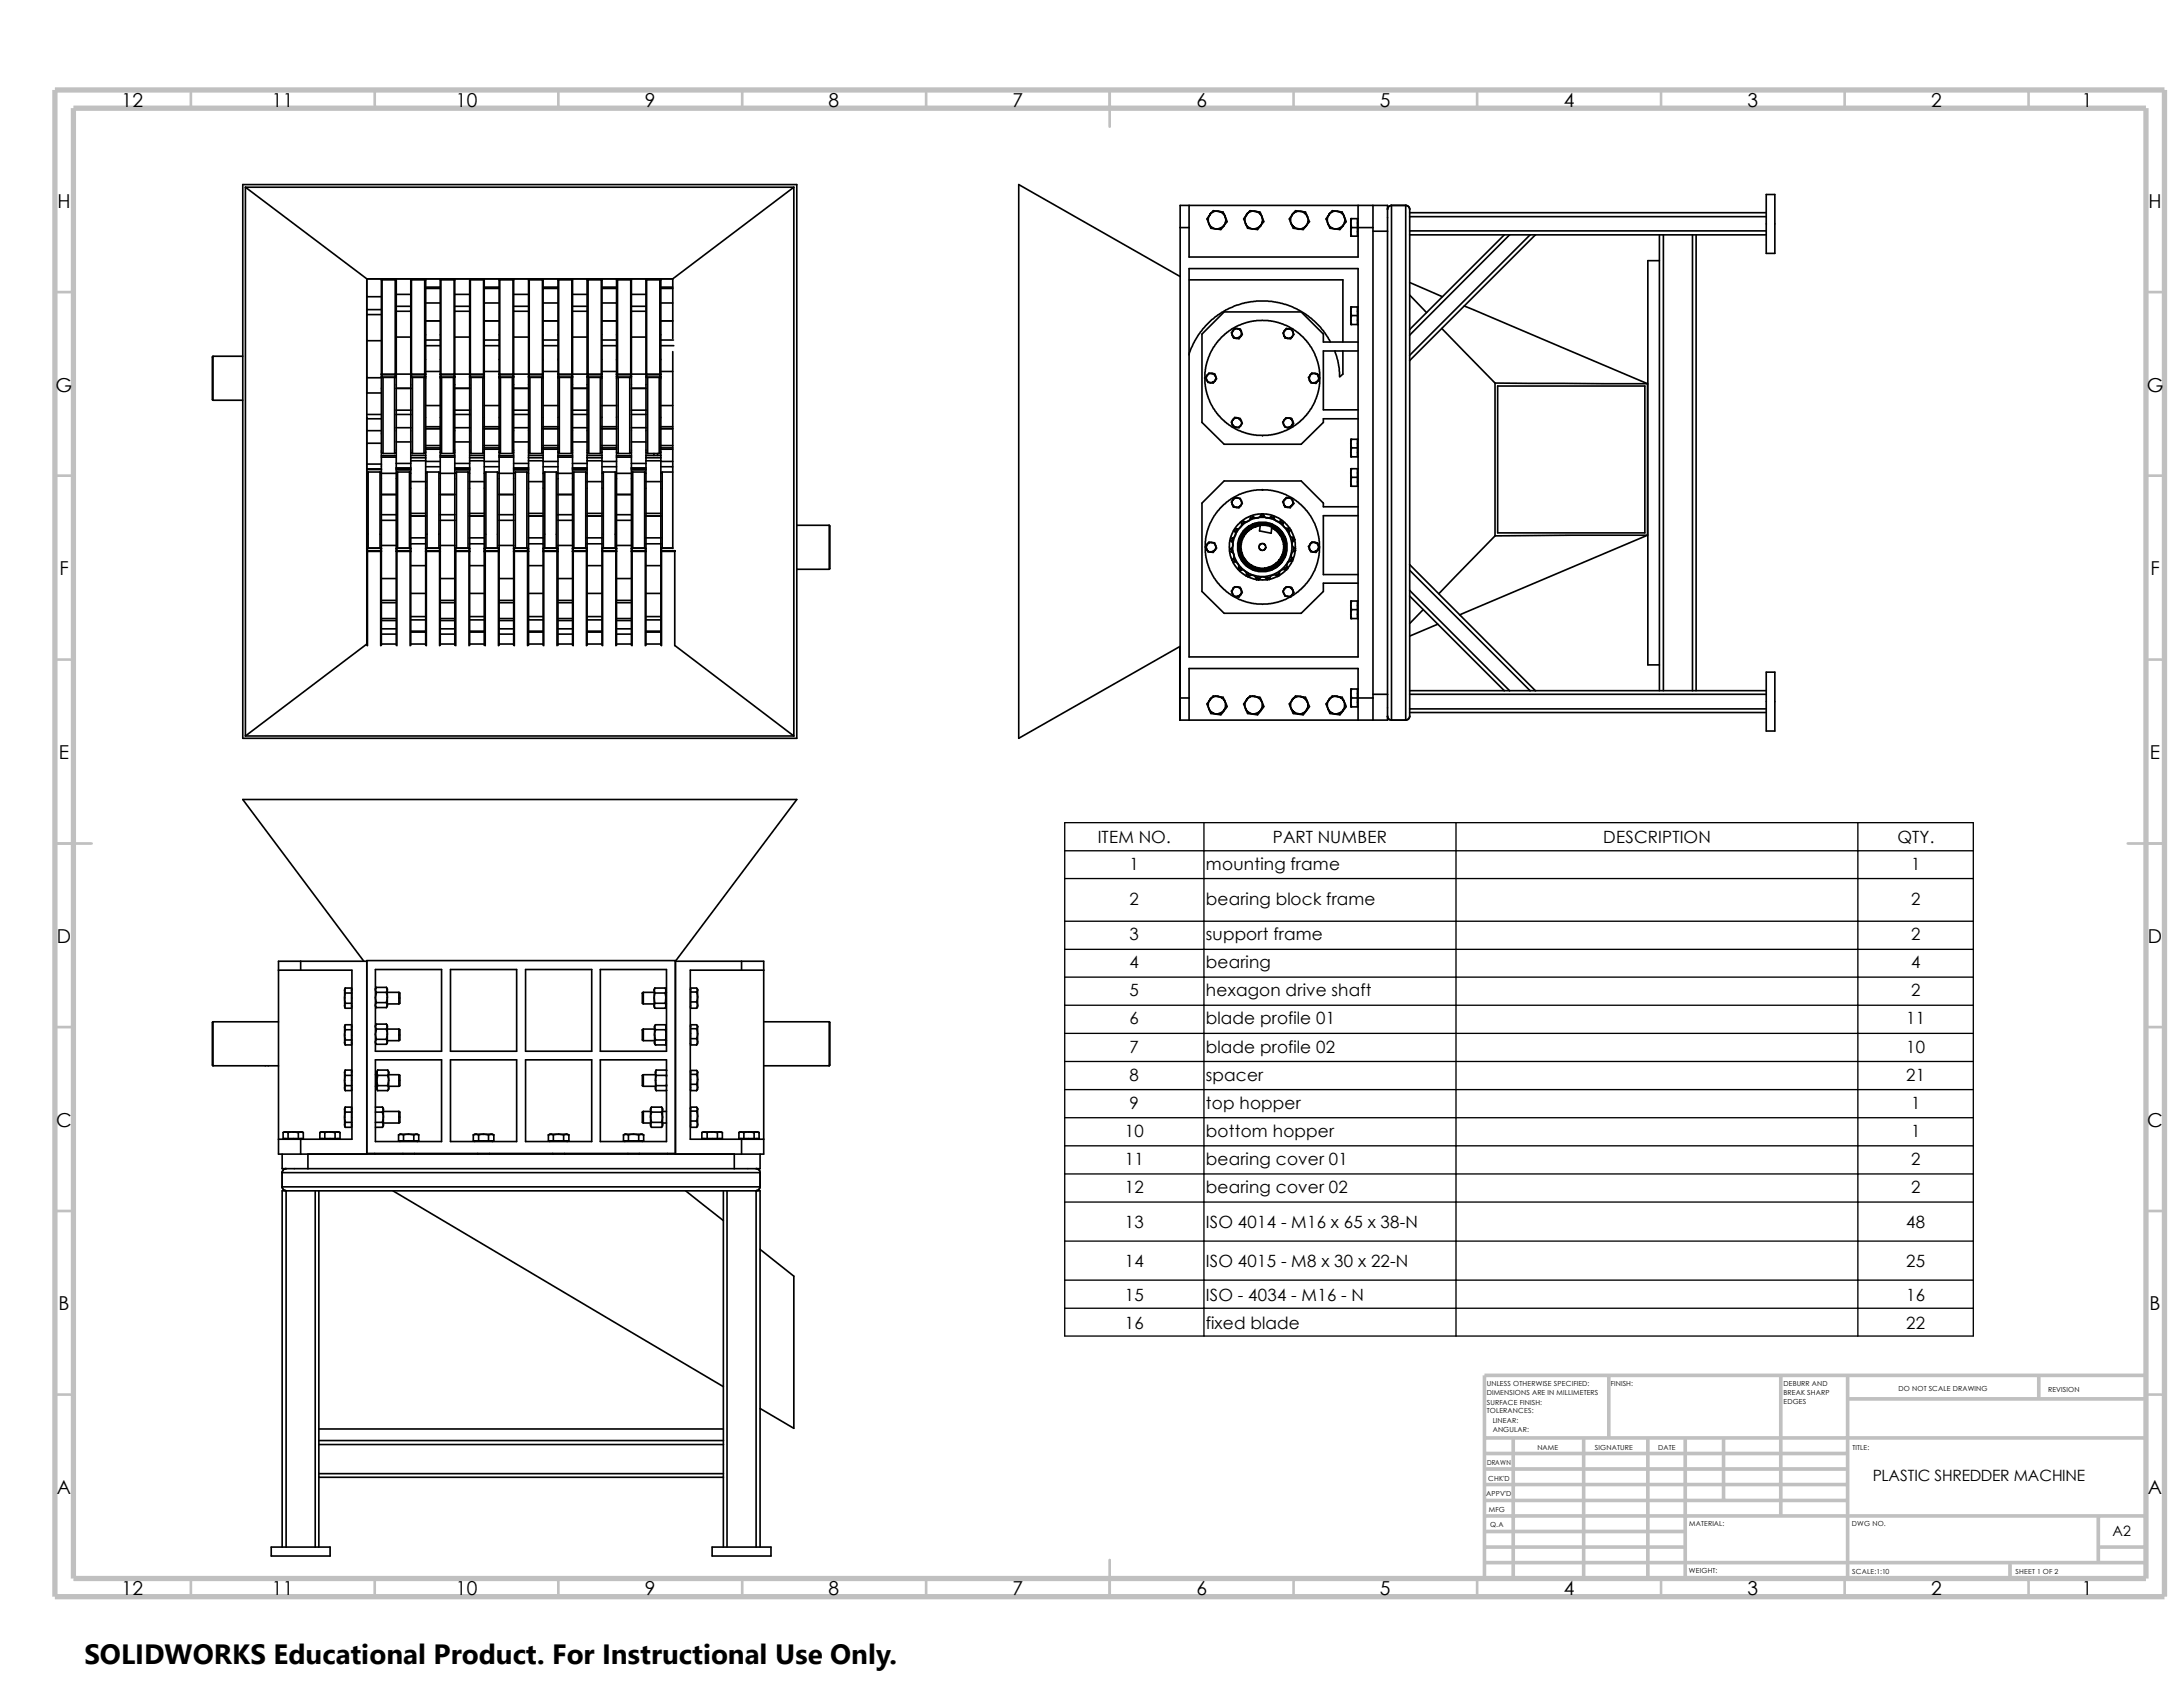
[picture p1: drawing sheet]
<svg xmlns="http://www.w3.org/2000/svg" width="279mm" height="216mm" viewBox="0 0 279 216" stroke-linecap="round" stroke-linejoin="round" font-family="sans-serif">
<defs><g id="words">
<text font-size="3.6" x="10.8" y="213">SOLIDWORKS Educational Product. For Instructional Use Only.</text>
<g font-size="2.5">
<text x="15.5" y="13.6">12</text>
<text x="34.8" y="13.6">11</text>
<text x="58.3" y="13.6">10</text>
<text x="82.5" y="13.6">9</text>
<text x="106" y="13.6">8</text>
<text x="129.6" y="13.6">7</text>
<text x="153.1" y="13.6">6</text>
<text x="176.6" y="13.6">5</text>
<text x="200.2" y="13.6">4</text>
<text x="223.6" y="13.6">3</text>
<text x="247.2" y="13.6">2</text>
<text x="266.4" y="13.6">1</text>
<text x="7.4" y="26.6">H</text>
<text x="275" y="26.6">H</text>
<text x="7.1" y="50.1">G</text>
<text x="274.8" y="50.1">G</text>
<text x="7.6" y="73.6">F</text>
<text x="275.2" y="73.6">F</text>
<text x="7.5" y="97.2">E</text>
<text x="275.2" y="97.2">E</text>
<text x="7.3" y="120.6">D</text>
<text x="274.9" y="120.6">D</text>
<text x="7.2" y="144.2">C</text>
<text x="274.8" y="144.2">C</text>
<text x="7.5" y="167.7">B</text>
<text x="275.1" y="167.7">B</text>
<text x="7.3" y="191.2">A</text>
<text x="274.9" y="191.2">A</text>
<text x="15.5" y="204.1">12</text>
<text x="34.8" y="204.1">11</text>
<text x="58.3" y="204.1">10</text>
<text x="82.5" y="204.1">9</text>
<text x="106" y="204.1">8</text>
<text x="129.6" y="204.1">7</text>
<text x="153.1" y="204.1">6</text>
<text x="176.6" y="204.1">5</text>
<text x="200.2" y="204.1">4</text>
<text x="223.6" y="204.1">3</text>
<text x="247.2" y="204.1">2</text>
<text x="266.4" y="204.1">1</text>
</g>
<g font-size="2.2">
<text x="140.5" y="107.9">ITEM NO.</text>
<text x="162.9" y="107.9">PART NUMBER</text>
<text x="205.2" y="107.9">DESCRIPTION</text>
<text x="242.8" y="107.9">QTY.</text>
<text x="144.6" y="111.3">1</text>
<text x="154.3" y="111.3">mounting frame</text>
<text x="244.6" y="111.3">1</text>
<text x="144.6" y="115.8">2</text>
<text x="154.3" y="115.8">bearing block frame</text>
<text x="244.6" y="115.8">2</text>
<text x="144.6" y="120.3">3</text>
<text x="144.6" y="123.9">4</text>
<text x="154.3" y="120.3">support frame</text>
<text x="154.3" y="123.9">bearing</text>
<text x="244.6" y="123.9">4</text>
<text x="244.6" y="120.3">2</text>
<text x="144.6" y="127.5">5</text>
<text x="144.6" y="131.1">6</text>
<text x="154.3" y="127.5">hexagon drive shaft</text>
<text x="154.3" y="131.1">blade profile 01</text>
<text x="244" y="131.1">11</text>
<text x="244.6" y="127.5">2</text>
<text x="144.6" y="134.7">7</text>
<text x="154.3" y="134.7">blade profile 02</text>
<text x="244" y="134.7">10</text>
<text x="144.6" y="138.3">8</text>
<text x="144.6" y="141.9">9</text>
<text x="154.3" y="138.3">spacer</text>
<text x="154.3" y="141.9">top hopper</text>
<text x="244" y="138.3">21</text>
<text x="244.6" y="141.9">1</text>
<text x="144" y="145.5">10</text>
<text x="144" y="149.1">11</text>
<text x="154.3" y="145.5">bottom hopper</text>
<text x="154.3" y="149.1">bearing cover 01</text>
<text x="244.6" y="145.5">1</text>
<text x="244.6" y="149.1">2</text>
<text x="144" y="152.7">12</text>
<text x="154.3" y="152.7">bearing cover 02</text>
<text x="244.6" y="152.7">2</text>
<text x="144" y="157.2">13</text>
<text x="154.3" y="157.2">ISO 4014 - M16 x 65 x 38-N</text>
<text x="244" y="157.2">48</text>
<text x="144" y="162.2">14</text>
<text x="144" y="166.5">15</text>
<text x="154.3" y="162.2">ISO 4015 - M8 x 30 x 22-N</text>
<text x="154.3" y="166.5">ISO - 4034 - M16 - N</text>
<text x="244" y="166.5">16</text>
<text x="244" y="162.2">25</text>
<text x="144" y="170.1">16</text>
<text x="154.3" y="170.1">fixed blade</text>
<text x="244" y="170.1">22</text>
</g>
<text font-size="2" x="239.7" y="189.5">PLASTIC SHREDDER MACHINE</text>
<text font-size="1.8" x="270.4" y="196.6">A2</text>
<g font-size=".9">
<text x="190.3" y="177.4">UNLESS OTHERWISE SPECIFIED:</text>
<text x="190.3" y="178.6">DIMENSIONS ARE IN MILLIMETERS</text>
<text x="190.3" y="179.7">SURFACE FINISH:</text>
<text x="206.2" y="177.4">FINISH:</text>
<text x="228.3" y="177.3">DEBURR AND</text>
<text x="228.3" y="178.5">BREAK SHARP</text>
<text x="228.3" y="179.7">EDGES</text>
<text x="243" y="178.1">DO NOT SCALE DRAWING</text>
<text x="262.1" y="178.1">REVISION</text>
<text x="190.3" y="180.9">TOLERANCES:</text>
<text x="191.1" y="182.1">LINEAR:</text>
<text x="191.1" y="183.3">ANGULAR:</text>
<text x="196.8" y="185.6">NAME</text>
<text x="204.1" y="185.5">SIGNATURE</text>
<text x="212.2" y="185.5">DATE</text>
<text x="237.1" y="185.5">TITLE:</text>
<text x="190.2" y="191.4">APPV'D</text>
<text x="190.3" y="187.5">DRAWN</text>
<text x="190.5" y="189.5">CHK'D</text>
<text x="190.5" y="193.5">MFG</text>
<text x="190.7" y="195.5">Q.A</text>
<text x="216.2" y="195.2">MATERIAL:</text>
<text x="237" y="195.2">DWG NO.</text>
<text x="216.2" y="201.3">WEIGHT:</text>
<text x="237.1" y="201.4">SCALE:1:10</text>
<text x="258" y="201.4">SHEET 1 OF 2</text>
</g>
</g></defs>
<g fill="none" stroke="#c0c0c0" stroke-width=".34">
<path d="M24.4 11.5v2.3M48 11.5v2.3M71.5 11.5v2.3M95 11.5v2.3M118.5 11.5v2.3M142 11.5v4.7M165.6 11.5v2.3M189.1 11.5v2.3M212.6 11.5v2.3M236.1 11.5v2.3M259.6 11.5v2.3M7 37.4h2.4"/>
<path d="M274.7 37.4h2.3M7 60.9h2.4M274.7 60.9h2.3M7 84.4h2.4M274.7 84.4h2.3M7 107.9h4.7M272.3 107.9h4.7M7 131.4h2.4M274.7 131.4h2.3M7 155h2.4M274.7 155h2.3M7 178.5h2.4"/>
<path d="M274.7 178.5h2.3M142 199.6v4.7M24.4 202v2.3M48 202v2.3M71.5 202v2.3M95 202v2.3M118.5 202v2.3M165.6 202v2.3M189.1 202v2.3M212.6 202v2.3M236.1 202v2.3M259.6 202v2.3"/>
</g>
<g fill="none" stroke="#c0c0c0" stroke-width=".47">
<path d="M205.9 176v8M227.9 176v18M236.5 176v26M236.5 179h38.2M260.9 176v3M274.7 176h-84.7v26M190 194h84.7M190 186h46.5M190 196h25.7M190 198h25.7M190 200h84.7M190 188h46.5"/>
<path d="M190 190h46.5M190 192h46.5M190 184h84.7M193.7 184v18M202.7 184v18M210.9 184v18M215.7 184v18M220.6 184v8M257.3 200v2M268.6 198h6.1M268.6 194v6"/>
</g>
<path d="M7 11.5h270v192.8h-270zM9.4 13.8h265.3v188.2h-265.3z" fill="none" stroke="#c0c0c0" stroke-width=".68" stroke-linecap="butt"/>
<g fill="none" stroke="#000" stroke-width=".21">
<path d="M31.1 23.6h70.9v70.9h-70.9zM31.4 24v70.2M31.4 24h70.2M31.4 24l15.5 11.7M46.9 35.7v17.3M46.9 35.7h39.2M46.9 39.6h1.9M46.9 38h1.9M48.8 35.8v12.4M48.8 35.8h.1M48.9 35.8h1.7M48.9 35.8v12.1"/>
<path d="M48.9 35.8v-.1l-.1 .1M50.6 35.8v-.1l.1 .1M50.6 35.8h.1M50.6 35.8v12.1M50.7 35.8v12.4M50.7 39.8h1.9M50.7 39.2h1.9M50.7 37.7h1.9M52.6 35.8v12.4M52.6 35.8h.1M52.7 35.8h1.7M52.7 35.8v12.1"/>
<path d="M52.7 35.8v-.1l-.1 .1M54.4 35.8v12.1M54.4 35.8v-.1l.1 .1M54.4 35.8h.1M54.5 36.7h1.8M54.5 36.9h1.8M54.5 35.8v7.7M54.5 38.8h1.8M56.3 35.8h.1M56.3 35.8v7.7M56.4 35.8v-.1l-.1 .1M56.4 35.8h1.7"/>
<path d="M56.4 35.8v12.1M58.1 35.8v12.1M58.1 35.8v-.1l.1 .1M58.1 35.8h.1M58.2 35.8v12.4M58.2 39.8h1.9M58.2 39.2h1.9M58.2 37.7h1.9M60.1 35.8h.1M60.1 35.8v12.4M60.2 35.8v-.1l-.1 .1M60.2 35.8h1.7"/>
<path d="M60.2 35.8v12.1M61.9 35.8v12.1M61.9 35.8h.1M61.9 35.8v-.1l.1 .1M62 36.7h1.9M62 36.9h1.9M62 35.8v7.7M62 38.8h1.9M63.9 35.8v7.7M63.9 35.8h.1M64 35.8v-.1l-.1 .1M64 35.8h1.7"/>
<path d="M64 35.8v12.1M65.7 35.8h.1M65.7 35.8v-.1v.1M65.7 35.8v12.1M65.7 35.8v12.4M65.7 39.8h1.9M65.7 39.2h1.9M65.7 37.7h1.9M67.6 35.8v12.4M67.6 35.8h.1M67.7 35.8v-.1l-.1 .1M67.7 35.8h1.7"/>
<path d="M67.7 35.8v12.1M69.4 35.8v-.1l.1 .1M69.4 35.8h.1M69.4 35.8v12.1M69.5 36.7h1.9M69.5 36.9h1.9M69.5 35.8v7.7M69.5 38.8h1.9M71.4 35.8h.1M71.4 35.8v7.7M71.5 35.8h1.7M71.5 35.8v12.1"/>
<path d="M71.5 35.8v-.1l-.1 .1M73.2 35.8v12.1M73.2 35.8h.1M73.2 35.8v-.1l.1 .1M73.3 35.8v12.4M73.3 39.8h1.8M73.3 39.2h1.8M73.3 37.7h1.8M75.1 35.8v12.4M75.1 35.8h.2M75.3 35.8h1.7M75.3 35.8v12.1"/>
<path d="M75.3 35.8v-.1l-.2 .1M77 35.8v-.1v.1M77 35.8h.1M77 35.8v12.1M77 36.7h1.9M77 36.9h1.9M77 35.8v7.7M77 38.8h1.9M78.9 35.8h.1M78.9 35.8v7.7M79 35.8h1.7M79 35.8v12.1"/>
<path d="M79 35.8v-.1l-.1 .1M80.7 35.8v12.1M80.7 35.8v-.1l.1 .1M80.7 35.8h.1M80.8 35.8v12.4M80.8 39.8h1.9M80.8 39.2h1.9M80.8 37.7h1.9M82.7 35.8v12.4M82.7 35.8h.1M82.8 35.8v-.1l-.1 .1M82.8 35.8v12.1"/>
<path d="M82.8 35.8h1.7M84.5 35.8h.1M84.5 35.8v-.1l.1 .1M84.5 35.8v12.1M84.6 36.7h1.5M84.6 36.9h1.5M84.6 35.8v7.7M84.6 38.8h1.5M86.1 35.7v7.6M101.6 24v70.2M101.6 24l-15.5 11.7M151 29.1h1.2"/>
<path d="M151 35.4l-20.6-11.8v70.9l20.6-11.8M151 29.1v60.2M152.2 35.8h19.7v8M152.2 29.1v3.8h21.6v-3.8M152.2 34.4h21.6v49.7h-21.6zM152.2 26.3v2.8M154.7 28.6l.2 .4 .6 .3h.6l.6-.4M154.7 28.6l.3 .6 1.3 .2 .4-.5M154.9 27.5l-.3 .4v.5l.1 .2M154.9 27.5l-.4 .5 .2 .6M155.9 27.1h.6l.3 .6M155.9 27.1l-.6-.1-.4 .5"/>
<path d="M155.9 27l-.7 .1-.3 .4M155.9 27.1l.5 .1 .3 .2 .1 .3M156.8 27.7l.3 .7-.4 .5M156.8 27.7l.1 .7-.2 .5M159.4 28.6l.2 .4 .6 .3h.6l.6-.4M159.4 28.6l.3 .6 1.3 .2 .4-.5M159.6 27.5l-.3 .4v.5l.1 .2M159.6 27.5l-.4 .5 .2 .6M160.6 27l-.7 .1-.3 .4M160.6 27.1l.5 .1 .3 .2 .1 .3M160.6 27.1h.4a.58 .58 0 0 1 .5 .6M160.6 27.1l-.6-.1-.4 .5"/>
<path d="M161.5 27.7l.1 .7-.2 .5M161.5 27.7l.3 .7-.4 .5M165.3 28.6l.2 .6 .3 .1 1 .1 .4-.5M165.3 28.6l.3 .5 .6 .2M165.4 27.5l-.2 .3a.62 .62 0 0 0 .1 .8M165.4 27.5l-.2 .4v.5l.1 .2M166.4 27.1h-.6l-.3 .2-.1 .2M166.5 27.1h.6l.2 .6M166.5 27.1l-.7-.1-.4 .5M166.5 27.1l.5 .2 .3 .4M167.2 28.9l-.5 .4h-.6M167.3 27.7l.3 .7-.4 .5"/>
<path d="M167.3 27.7l.1 .7-.2 .5M170 28.6l.2 .4 .5 .3h.7l.5-.4M170 28.6l.2 .6 1.3 .2 .4-.5M170.1 27.5l-.4 .5 .3 .6M170.1 27.5l-.2 .4v.5l.1 .2M171.2 27.1h.6l.2 .6M171.2 27.1l-.7-.1-.4 .5M171.2 27l-.7 .1-.4 .4M171.2 27.1l.4 .1 .3 .2 .1 .3M172 27.7l.3 .7-.4 .5M172 27.7l.1 .7-.2 .5M172.9 39.8l.1 .6"/>
<path d="M172.9 28.5l.1 .6M172.9 29.7l.1 .5M172.9 39.8v1.2M172.9 28.5v1.2M172.9 29.7v.5h.1M173 39.3l-.1 .5M173 39.3h-.1v.5M173 28l-.1 .5M173 29.1l-.1 .6M173 28h-.1v.5M173 39.3h.8M173 30.2h.8"/>
<path d="M173 28h.8M173 29.1h.7M173.7 28v2.2M173.7 39.3v2.2M173.8 29.1h1.9M173.8 26.3v2.8M175.7 29.1v60.2M175.7 29.6h1.9M175.7 26.3v2.8M177.6 26.8v-.5h-26.6v2.8M177.6 26.8v2.8M177.6 29.6v59.3"/>
<path d="M178.1 26.3h1.8M178.1 26.3v65.9M178.1 26.3a.5 .5 0 0 0-.5 .5M179.9 26.3v65.9M179.9 26.3a.5 .5 0 0 1 .5 .5M180.4 37.8l2.2 2.2M180.4 36.2l4.2 1.8M180.4 26.8v.4M180.4 27.7v1.8M180.4 30.1v12.1M180.4 30.1h12.1M180.4 27.7h45.7"/>
<path d="M180.4 29.5h45.7M180.4 27.2h45.7M180.4 27.2v.5M180.4 29.5v.6M187.4 39.2l23.5 9.9M192.5 30.1l-12.1 12.1M192.5 30.1h.7M193.2 30.1l-12.8 12.8M193.2 30.1h2.6M195.8 30.1l-15.4 15.4M195.8 30.1h.7M196.5 30.1h29.6"/>
<path d="M196.5 30.1l-16.1 16M212.4 30.1v58.3M212.4 33.4h-1.5v51.7h1.5M212.9 30.1v58.3M216.6 30.1v58.3M217.1 30.1v58.3M226.1 24.9h1.1v7.5h-1.1zM27.3 45.6v5.6M27.3 45.6l-.1 .1v5.4l.1 .1M27.3 45.6h3.8M27.3 51.2h3.8M46.9 53v29.6"/>
<path d="M46.9 53h1.9M46.9 50.3h1.9M46.9 43.6h1.9M46.9 48.3h1.9M46.9 53.6h1.9M46.9 55.1h1.9M46.9 40.3h1.9M46.9 56.7h1.9M46.9 59.4h1.9M48.8 53.6v5.8M48.8 48.2v2.1M48.8 59.4v3.9"/>
<path d="M48.8 57.9l.2 .1M48.8 58.3h1.9M48.8 50.3v2.7M48.8 58.5h1.9M48.8 48.2l.1 .1M48.8 53v.6M48.9 48.3h.1M48.9 48.3h1.7M48.9 47.9h1.7M48.9 48h1.7M48.9 48v.3M48.9 47.9h-.1l.1 .1"/>
<path d="M48.9 47.9v.1M49 48.3v9.7M49 58h1.5M50.5 48.3v9.7M50.6 47.9v.1M50.6 47.9h.1M50.6 48.3h.1M50.6 48v.3M50.7 48.2l-.1 .1M50.7 59.3v4M50.7 48.2v1.5M50.7 53v6.3"/>
<path d="M50.7 57.9l-.2 .1M50.7 47.9h1.9M50.7 49.7v2.8M50.7 49.7h1.9M50.7 52.5h1.9M50.7 53h1.9M50.7 43.1h1.9M50.7 54.7h1.9M50.7 56.6h1.9M50.7 59.3h1.9M50.7 59.9h1.9M50.7 47.9l-.1 .1"/>
<path d="M50.7 49.7h.1M50.7 52.5v.5M50.7 59.9h.1M52.6 47.9h.1M52.6 47.9l.1 .1M52.6 48.2l.1 .1M52.6 59v7M52.6 53v5.6M52.6 48.2v1.5M52.6 57.9l.2 .1M52.6 49.7v2.8M52.6 59h1.9"/>
<path d="M52.6 58.6h1.9M52.6 58.3h1.9M52.6 49.7h.1M52.6 52.5v.5M52.6 58.6v.4M52.7 48.3h.1M52.7 48.3h1.7M52.7 47.9h1.7M52.7 48h1.7M52.7 48v.3M52.7 47.9v.1M52.8 48.3v9.7"/>
<path d="M52.8 58h1.5M54.3 48.3v9.7M54.4 48.3h.1M54.4 48v.3M54.4 47.9v.1M54.4 48.3l.1-.1-.1 .1M54.4 47.9h.1l-.1 .1M54.5 44.2v10.4M54.5 57.5v.4M54.5 59v7M54.5 57.9v.4M54.5 57.9l-.2 .1"/>
<path d="M54.5 43.5h1.8M54.5 44.2h1.8M54.5 54.6h1.8M54.5 51.9h1.8M54.5 57h1.8M54.5 57.3h1.8M54.5 59.1h1.8M54.5 54.6v2.4M54.5 57.3v.2M54.5 58.3v.3M54.5 41.1h1.8M54.5 47.5h1.8"/>
<path d="M54.5 54.9h1.8M54.5 57.5h1.8M54.5 59.7h1.8M54.5 58.6v.4M54.5 43.5v.7M54.5 54.9h.1M54.5 41.1h.1M54.5 57v.3M56.3 58.3v.2M56.3 43.5v.7M56.3 54.9h.1M56.3 41.1h.1"/>
<path d="M56.3 57v.3M56.3 58.5v4.8M56.3 57.5v.4M56.3 44.2v10.4M56.3 57.9v.4M56.3 57.9l.2 .1M56.3 58.3h1.9M56.3 54.6v2.4M56.3 57.3v.2M56.3 58.5h1.9M56.4 48.3l-.1-.1 .1 .1M56.4 47.9h-.1l.1 .1"/>
<path d="M56.4 47.9v.1M56.4 48.3h.1M56.4 48.3h1.7M56.4 47.9h1.7M56.4 48h1.7M56.4 48v.3M56.5 58h1.5M56.5 48.3v9.7M58 48.3v9.7M58.1 48.3h.1M58.1 48v.3M58.1 47.9v.1"/>
<path d="M58.1 47.9h.1M58.2 48.2l-.1 .1M58.2 48.2v1.5M58.2 53v6.3M58.2 59.3v4M58.2 57.9l-.2 .1M58.2 47.9h1.9M58.2 49.7v2.8M58.2 49.7h1.9M58.2 52.5h1.9M58.2 53h1.9M58.2 43.1h1.9"/>
<path d="M58.2 54.7h1.9M58.2 56.6h1.9M58.2 59.3h1.9M58.2 59.9h1.9M58.2 47.9l-.1 .1M58.2 49.7h.1M58.2 52.5v.5M58.2 59.9h.1M60.1 48.2l.1 .1M60.1 49.7h.1M60.1 52.5v.5M60.1 58.6v.4"/>
<path d="M60.1 53v5.6M60.1 48.2v1.5M60.1 59v7M60.1 57.9l.2 .1M60.1 49.7v2.8M60.1 59h1.9M60.1 58.6h1.9M60.1 58.3h1.9M60.1 47.9h.1M60.1 47.9l.1 .1M60.2 47.9v.1M60.2 48.3h.1"/>
<path d="M60.2 48.3h1.7M60.2 47.9h1.7M60.2 48h1.7M60.2 48v.3M60.3 58h1.5M60.3 48.3v9.7M61.8 48.3v9.7M61.9 48.3h.1M61.9 48v.3M61.9 47.9v.1M61.9 48.3l.1-.1-.1 .1M61.9 47.9h.1l-.1 .1"/>
<path d="M62 44.2v10.4M62 57.5v.4M62 59v7M62 57.9v.4M62 57.9l-.2 .1M62 43.5h1.9M62 44.2h1.9M62 54.6h1.9M62 51.9h1.9M62 57h1.9M62 57.3h1.9M62 59.1h1.9"/>
<path d="M62 54.6v2.4M62 57.3v.2M62 58.3v.3M62 41.1h1.9M62 47.5h1.9M62 54.9h1.9M62 57.5h1.9M62 59.7h1.9M62 58.6v.4M62 43.5v.7M62 54.9h.1M62 41.1h.1"/>
<path d="M62 57v.3M63.9 58.5v4.8M63.9 57.5v.4M63.9 44.2v10.4M63.9 57.9v.4M63.9 57.9l.2 .1M63.9 58.3h1.8M63.9 54.6v2.4M63.9 57.3v.2M63.9 58.5h1.8M63.9 58.3v.2M63.9 43.5v.7"/>
<path d="M63.9 54.9h.1M63.9 41.1h.1M63.9 57v.3M64 48.3l-.1-.1 .1 .1M64 47.9h-.1l.1 .1M64 47.9v.1M64 48.3h.1M64 48.3h1.7M64 47.9h1.7M64 48h1.7M64 48v.3M64.1 48.3v9.7"/>
<path d="M64.1 58h1.5M65.6 48.3v9.7M65.7 47.9v.1M65.7 47.9h.1M65.7 48.3h.1M65.7 48v.3M65.7 48.2v.1M65.7 48.2v1.5M65.7 53v6.3M65.7 59.3v4M65.7 57.9l-.1 .1M65.7 47.9h1.9"/>
<path d="M65.7 49.7v2.8M65.7 49.7h1.9M65.7 52.5h1.9M65.7 53h1.9M65.7 43.1h1.9M65.7 54.7h1.9M65.7 56.6h1.9M65.7 59.3h1.9M65.7 59.9h1.9M65.7 49.7h.1M65.7 52.5v.5M65.7 59.9h.1"/>
<path d="M67.6 53v5.6M67.6 48.2v1.5M67.6 59v7M67.6 57.9l.2 .1M67.6 49.7v2.8M67.6 59h1.9M67.6 58.6h1.9M67.6 58.3h1.9M67.6 48.2l.1 .1M67.6 49.7h.1M67.6 52.5v.5M67.6 58.6v.4"/>
<path d="M67.6 47.9h.1M67.6 47.9l.1 .1M67.7 48.3h.1M67.7 47.9v.1M67.7 48.3h1.7M67.7 47.9h1.7M67.7 48h1.7M67.7 48v.3M67.8 48.3v9.7M67.8 58h1.5M69.3 48.3v9.7M69.4 47.9v.1"/>
<path d="M69.4 48.3h.1M69.4 48v.3M69.4 48.3l.1-.1-.1 .1M69.4 47.9h.1l-.1 .1M69.5 44.2v10.4M69.5 57.5v.4M69.5 59v7M69.5 57.9v.4M69.5 57.9l-.2 .1M69.5 43.5h1.9M69.5 44.2h1.9M69.5 54.6h1.9"/>
<path d="M69.5 51.9h1.9M69.5 57h1.9M69.5 57.3h1.9M69.5 59.1h1.9M69.5 54.6v2.4M69.5 57.3v.2M69.5 58.3v.3M69.5 41.1h1.9M69.5 47.5h1.9M69.5 54.9h1.9M69.5 57.5h1.9M69.5 59.7h1.9"/>
<path d="M69.5 58.6v.4M69.5 43.5v.7M69.5 54.9h.1M69.5 41.1h.1M69.5 57v.3M71.4 58.3v.2M71.4 43.5v.7M71.4 54.9h.1M71.4 41.1h.1M71.4 57v.3M71.4 57.5v.4M71.4 44.2v10.4"/>
<path d="M71.4 58.5v4.8M71.4 57.9v.4M71.4 57.9l.2 .1M71.4 58.3h1.9M71.4 54.6v2.4M71.4 57.3v.2M71.4 58.5h1.9M71.5 48.3h.1M71.5 48.3h1.7M71.5 47.9h1.7M71.5 48h1.7M71.5 48v.3"/>
<path d="M71.5 48.3l-.1-.1 .1 .1M71.5 47.9h-.1l.1 .1M71.5 47.9v.1M71.6 58h1.5M71.6 48.3v9.7M73.1 48.3v9.7M73.2 47.9h.1M73.2 48.3h.1M73.2 48v.3M73.2 47.9v.1M73.3 48.2v1.5M73.3 53v6.3"/>
<path d="M73.3 59.3v4M73.3 57.9l-.2 .1M73.3 47.9h1.8M73.3 49.7v2.8M73.3 49.7h1.8M73.3 52.5h1.8M73.3 53h1.8M73.3 43.1h1.8M73.3 54.7h1.8M73.3 56.6h1.8M73.3 59.3h1.8M73.3 59.9h1.8"/>
<path d="M73.3 47.9l-.1 .1M73.3 48.2l-.1 .1M73.3 49.7h.1M73.3 52.5v.5M73.3 59.9h.1M75.1 59v7M75.1 53v5.6M75.1 48.2v1.5M75.1 57.9l.3 .1M75.1 49.7v2.8M75.1 59h1.9M75.1 58.6h1.9"/>
<path d="M75.1 58.3h1.9M75.1 48.2l.2 .1M75.1 49.7h.1M75.1 52.5v.5M75.1 58.6v.4M75.1 47.9h.2M75.1 47.9l.2 .1M75.3 48.3h.1M75.3 48.3h1.7M75.3 47.9h1.7M75.3 48h1.7M75.3 48v.3"/>
<path d="M75.3 47.9v.1M75.4 48.3v9.7M75.4 58h1.4M76.8 48.3v9.7M77 48.3h.1M77 47.9v.1M77 48v.3M77 48.3v-.1v.1M77 59v7M77 44.2v10.4M77 57.5v.4M77 43.5v.7"/>
<path d="M77 54.9h.1M77 41.1h.1M77 57v.3M77 57.9v.4M77 58.6v.4M77 57.9l-.2 .1M77 43.5h1.9M77 44.2h1.9M77 54.6h1.9M77 51.9h1.9M77 57h1.9M77 57.3h1.9"/>
<path d="M77 59.1h1.9M77 54.6v2.4M77 57.3v.2M77 58.3v.3M77 41.1h1.9M77 47.5h1.9M77 54.9h1.9M77 57.5h1.9M77 59.7h1.9M78.9 57.5v.4M78.9 44.2v10.4M78.9 58.5v4.8"/>
<path d="M78.9 58.3v.2M78.9 43.5v.7M78.9 54.9h.1M78.9 41.1h.1M78.9 57v.3M78.9 57.9v.4M78.9 57.9l.2 .1M78.9 58.3h1.9M78.9 54.6v2.4M78.9 57.3v.2M78.9 58.5h1.9M79 48.3h.1"/>
<path d="M79 48.3h1.7M79 47.9h1.7M79 48h1.7M79 48v.3M79 48.3l-.1-.1 .1 .1M79 47.9h-.1l.1 .1M79 47.9v.1M79.1 48.3v9.7M79.1 58h1.5M80.6 48.3v9.7M80.7 48.3h.1M80.7 48v.3"/>
<path d="M80.7 47.9v.1M80.7 47.9h.1M80.8 48.2l-.1 .1M80.8 59.3v4M80.8 48.2v1.5M80.8 53v6.3M80.8 57.9l-.2 .1M80.8 47.9h1.9M80.8 49.7v2.8M80.8 49.7h1.9M80.8 52.5h1.9M80.8 53h1.9"/>
<path d="M80.8 43.1h1.9M80.8 54.7h1.9M80.8 56.6h1.9M80.8 59.3h1.9M80.8 59.9h1.9M80.8 47.9l-.1 .1M80.8 49.7h.1M80.8 52.5v.5M80.8 59.9h.1M82.7 47.9h.1M82.7 47.9l.1 .1M82.7 48.2l.1 .1"/>
<path d="M82.7 53v5.6M82.7 48.2v1.5M82.7 59v7M82.7 57.9l.2 .1M82.7 49.7v2.8M82.7 59h1.9M82.7 58.6h1.9M82.7 58.3h1.9M82.7 49.7h.1M82.7 52.5v.5M82.7 58.6v.4M82.8 48.3h.1"/>
<path d="M82.8 47.9v.1M82.8 48.3h1.7M82.8 48v.3M82.8 47.9h1.7M82.8 48h1.7M82.9 48.3v9.7M82.9 58h1.5M83.7 58v.3M84.2 58v.3M84.4 48.3v9.7M84.5 48.3l.1-.1-.1 .1M84.5 47.9h.1l-.1 .1"/>
<path d="M84.5 48.3h.1M84.5 47.9v.1M84.5 48v.3M84.6 44.2v10.4M84.6 57.5v.4M84.6 59v7M84.6 58.6v.4M84.6 43.5v.7M84.6 54.9h.1M84.6 41.1h.1M84.6 57v.3M84.6 57.9v.4"/>
<path d="M84.6 57.9l-.2 .1M84.6 43.5h1.6M84.6 44.2h1.6M84.6 54.6h1.5M84.6 51.9h1.5M84.6 57h1.5M84.6 57.3h1.5M84.6 59.1h1.5M84.6 54.6v2.4M84.6 57.3v.2M84.6 58.3v.3M84.6 41.1h1.5"/>
<path d="M84.6 47.5h1.5M84.6 54.9h1.5M84.6 57.5h1.5M84.6 59.7h1.5M86.1 45v25.2M154.4 48.6l.2 .3 .3 .1M154.4 48.6l.3 .3 .2 .1M154.5 48l-.2 .3 .1 .3M154.5 48l-.1 .3v.3M155.1 47.8h-.4l-.2 .2M155.1 47.8h.3l.2 .3M155.1 47.8h.2l.2 .3"/>
<path d="M155.5 48.8l-.2 .2h-.4M155.5 48.8l-.3 .1-.3 .1M155.6 48.1l.1 .4-.2 .3M155.6 48.1v.4l-.1 .3M157.7 54.3l.2 .4h.3M157.7 42.9l.2 .4h.7l.2-.2M157.7 54.3l.2 .3 .3 .1M157.7 42.9l.1 .1a.38 .38 0 0 0 .4 .3M157.8 53.7l-.2 .3 .1 .3M157.8 42.3l-.2 .3 .1 .3M157.8 53.7l-.1 .2v.4M157.8 42.3l-.1 .3v.3"/>
<path d="M158.4 53.5l.2 .1 .2 .2M158.4 53.5h-.4l-.2 .2M158.4 53.5l-.4-.1-.2 .3M158.4 53.5l.3 .1 .2 .2M158.4 42.1h.3l.2 .4M158.4 42.1l-.4-.1-.2 .3M158.4 42.1h.2l.3 .3M158.4 42l-.4 .1-.2 .2M158.8 54.5l-.2 .2h-.4M158.8 54.5l-.3 .2h-.3M158.8 43.1l-.3 .1-.3 .1M158.9 53.8l.1 .4-.2 .3"/>
<path d="M158.9 42.5l.1 .3-.2 .3M158.9 53.8v.4l-.1 .3M158.9 42.5v.3l-.2 .2M164.3 54.4l.2 .3h.3M164.3 54.4l.2 .2 .3 .1M164.3 42.9l.2 .4h.7l.2-.2M164.3 42.9l.2 .3 .3 .1M164.4 53.7l-.2 .3 .1 .4M164.4 53.7l-.1 .3v.4M164.4 42.3l-.1 .2v.4M164.4 42.3l-.2 .3 .1 .3M164.9 42.1h-.3l-.2 .2"/>
<path d="M165 53.5l.2 .1 .2 .2M165 53.5l.3 .1 .1 .3M165 53.5h-.4l-.2 .2M165 42.1l.2 .1 .3 .3M165 42.1l.4 .1 .1 .3M165 42.1l-.4-.1-.2 .3M165 53.5h-.3l-.3 .2M165.4 54.5l-.3 .3-.3-.1M165.4 54.5l-.3 .2h-.3M165.4 43.1h-.1a.46 .46 0 0 1-.5 .2M165.4 53.9v.4l-.1 .1M165.4 53.9l.2 .3-.2 .3"/>
<path d="M165.5 42.5l.1 .3-.2 .3M165.5 42.5v.3l-.1 .3M167.6 48.6l.2 .4 .6 .1 .3-.3M167.6 48.6l.3 .4h.2M167.7 48l-.2 .3 .1 .3M167.7 48l-.1 .4v.2M168.2 47.8h-.1a.39 .39 0 0 0-.4 .2M168.3 47.8l.3 .1 .1 .2M168.3 47.8h.3l.1 .4M168.3 47.8h-.4l-.2 .2M168.7 48.8l-.3 .1-.3 .1M168.7 48.2l.1 .3-.1 .3"/>
<path d="M168.7 48.2l.2 .3-.2 .3M170.3 43.8l-.9-1.4-1.2-1.3-1.1-.9-1.1-.7-1.5-.6-1-.2-1.2-.2h-1.5l-1.4 .2-1.4 .5-1.1 .5-1.3 .8-1.3 1.2-.9 1.1-.7 1.1-.5 1.5M170.9 44.9l.4 1.5 .2 1.8M171.9 44.9v3l-.4 .3M172.9 56.8l.1 .5M172.9 57.9l.1 .6M172.9 41l.1 .5M172.9 56.8v1.1M172.9 57.9v.6h.1M172.9 41v.5h.1M173 57.3l-.1 .6M173 56.2l-.1 .6"/>
<path d="M173 56.2h-.1v.6M173 40.4l-.1 .6M173 60l-.1 .5M173 60h-.1v.5M173 57.3h.7M173 58.5h.8M173 56.2h.8M173 41.5h.8M173 60h.8M173 40.4h.7M173.7 56.2v2.3M173.7 60v2.2"/>
<path d="M173.8 43.8h-4.4v-1l-2.9-2.9h-9.8l-2.9 2.9v11.3l2.9 2.8h9.8l2.9-2.8v-.5h4.4M173.8 44.9h-4.4v7.6h4.4M180.4 42.9v2.6M180.4 46.1v26.2M180.4 45.5v.6M180.4 42.2v.7M184.5 42l6.8 7M191.3 49l19.6 .1M191.3 49v19.6M191.7 49.4h18.8v18.8h-18.8zM210.9 49.1v19.4M46.9 60.1h1.9"/>
<path d="M46.9 60h1.9M47 70.1l-.1 .1M47 70.5v.1M47 70.1h.1M47 70.1h1.7M47 70.5h1.7M47 70.1v.4M47 70.6v12M47 70.6h1.7M47 70.5h-.1l.1 .1M47.1 60.4v9.7M47.1 60.4h1.5"/>
<path d="M47.1 60.4l-.2 .2M48.6 60.4l.2 .2h1.9l.2-.2M48.6 60.4v9.7M48.7 70.5h.1l-.1 .1M48.7 70.5v.1M48.7 70.1l.1 .1M48.7 70.1h.1M48.7 70.1v.4M48.7 70.6v12M48.8 79.4h1.9M48.8 63.3v2.6M48.8 66.6v16"/>
<path d="M48.8 66.6h1.9M48.8 69.8h1.9M48.8 63.3h1.9M48.8 65.9h1.9M48.8 74h1.9M48.8 76.8h1.9M48.8 77.1h1.9M48.8 79.2h1.9M48.8 65.9v.7M48.8 63.3h.1M50.7 60.1h1.9M50.7 63.3v2.6"/>
<path d="M50.7 66.6v16M50.7 65.9v.7M50.7 63.3h.1M50.8 70.5h-.1l.1 .1M50.8 70.1h.1M50.8 70.1h1.7M50.8 70.1v.4M50.8 70.6v12M50.8 70.5h1.7M50.8 70.6h1.7M50.8 70.1l-.1 .1M50.8 70.5v.1"/>
<path d="M50.9 60.4v9.7M50.9 60.4h1.5M52.4 60.4v9.7M52.4 60.4l.2 .2M52.5 70.5v.1M52.5 70.5h.1l-.1 .1M52.5 70.1h.1M52.5 70.1v.4M52.5 70.6v12M52.5 70.1l.1 .1M52.6 66v2.8M52.6 69.6v13"/>
<path d="M52.6 66h1.9M52.6 68.8h1.9M52.6 69.6h1.9M52.6 72.4h1.9M52.6 65.7h1.9M52.6 75.9h1.9M52.6 61.6h1.9M52.6 78.9h1.9M52.6 79.3h1.9M52.6 68.8v.8M52.6 66h.1M54.5 66v2.8"/>
<path d="M54.5 69.6v13M54.5 68.8v.8M54.5 66h.1M54.6 70.5h-.1l.1 .1M54.6 70.1h.1M54.6 70.1h1.7M54.6 70.1v.4M54.6 70.6v12M54.6 70.5h1.7M54.6 70.6h1.7M54.6 70.1l-.1 .1M54.6 70.5v.1"/>
<path d="M54.7 60.4h1.5M54.7 60.4l-.2 .2M54.7 60.4v9.7M56.2 60.4l.1 .2h1.9l.2-.2M56.2 60.4v9.7M56.3 70.5v.1M56.3 70.1h.1M56.3 70.1v.4M56.3 70.6v12M56.3 70.1v.1M56.3 65.9v.7M56.3 63.3h.1"/>
<path d="M56.3 79.4h1.9M56.3 63.3v2.6M56.3 66.6v16M56.3 66.6h1.9M56.3 69.8h1.9M56.3 63.3h1.9M56.3 65.9h1.9M56.3 74h1.9M56.3 76.8h1.9M56.3 77.1h1.9M56.3 79.2h1.9M58.2 60.1h1.9"/>
<path d="M58.2 63.3v2.6M58.2 66.6v16M58.2 65.9v.7M58.2 63.3h.1M58.3 70.1h.1M58.3 70.1h1.7M58.3 70.1v.4M58.3 70.6v12M58.3 70.5h1.7M58.3 70.6h1.7M58.3 70.5h-.1l.1 .1M58.3 70.1l-.1 .1"/>
<path d="M58.3 70.5v.1M58.4 60.4h1.5M58.4 60.4v9.7M59.9 60.4v9.7M59.9 60.4l.2 .2M60 70.1l.1 .1M60 70.1h.1M60 70.5h.1l-.1 .1M60 70.5v.1M60 70.1v.4M60 70.6v12M60.1 68.8v.8"/>
<path d="M60.1 66h.1M60.1 66v2.8M60.1 69.6v13M60.1 66h1.9M60.1 68.8h1.9M60.1 69.6h1.9M60.1 72.4h1.9M60.1 65.7h1.9M60.1 75.9h1.9M60.1 61.6h1.9M60.1 78.9h1.9M60.1 79.3h1.9"/>
<path d="M62 66v2.8M62 69.6v13M62 68.8v.8M62 66h.1M62.1 70.1h.1M62.1 70.1h1.7M62.1 70.1v.4M62.1 70.6v12M62.1 70.5h1.7M62.1 70.6h1.7M62.1 70.5h-.1l.1 .1M62.1 70.1l-.1 .1"/>
<path d="M62.1 70.5v.1M62.2 60.4h1.5M62.2 60.4l-.2 .2M62.2 60.4v9.7M63.7 60.4v9.7M63.7 60.4l.2 .2h1.8l.3-.2M63.8 70.1h.1M63.8 70.1v.4M63.8 70.6v12M63.8 70.5h.1l-.1 .1M63.8 70.5v.1M63.8 70.1l.1 .1"/>
<path d="M63.9 79.4h1.8M63.9 63.3v2.6M63.9 66.6v16M63.9 66.6h1.8M63.9 69.8h1.8M63.9 63.3h1.8M63.9 65.9h1.8M63.9 74h1.8M63.9 76.8h1.8M63.9 77.1h1.8M63.9 79.2h1.8M63.9 65.9v.7"/>
<path d="M63.9 63.3h.1M65.7 60.1h1.9M65.7 63.3v2.6M65.7 66.6v16M65.7 65.9v.7M65.7 63.3h.1M65.8 70.5h-.1l.1 .1M65.8 70.1h.1M65.8 70.1h1.7M65.8 70.1v.4M65.8 70.6v12M65.8 70.5h1.7"/>
<path d="M65.8 70.6h1.7M65.8 70.1l-.1 .1M65.8 70.5v.1M66 60.4v9.7M66 60.4h1.4M67.4 60.4l.2 .2M67.4 60.4v9.7M67.5 70.5h.1l-.1 .1M67.5 70.5v.1M67.5 70.1l.1 .1M67.5 70.1h.1M67.5 70.1v.4"/>
<path d="M67.5 70.6v12M67.6 66v2.8M67.6 69.6v13M67.6 66h1.9M67.6 68.8h1.9M67.6 69.6h1.9M67.6 72.4h1.9M67.6 65.7h1.9M67.6 75.9h1.9M67.6 61.6h1.9M67.6 78.9h1.9M67.6 79.3h1.9"/>
<path d="M67.6 68.8v.8M67.6 66h.1M69.5 66v2.8M69.5 69.6v13M69.5 68.8v.8M69.5 66h.1M69.6 70.1l-.1 .1M69.6 70.5v.1M69.6 70.1h.1M69.6 70.1h1.7M69.6 70.1v.4M69.6 70.6v12"/>
<path d="M69.6 70.5h1.7M69.6 70.6h1.7M69.6 70.5h-.1l.1 .1M69.7 60.4v9.7M69.7 60.4h1.5M69.7 60.4l-.2 .2M71.2 60.4v9.7M71.2 60.4l.2 .2h1.9l.1-.2M71.3 70.1h.1M71.3 70.5v.1M71.3 70.5l.1 .1h-.1M71.3 70.1v.4"/>
<path d="M71.3 70.6v12M71.3 70.1l.1 .1M71.4 65.9v.7M71.4 63.3h.1M71.4 79.4h1.9M71.4 63.3v2.6M71.4 66.6v16M71.4 66.6h1.9M71.4 69.8h1.9M71.4 63.3h1.9M71.4 65.9h1.9M71.4 74h1.9"/>
<path d="M71.4 76.8h1.9M71.4 77.1h1.9M71.4 79.2h1.9M73.3 60.1h1.8M73.3 63.3v2.6M73.3 66.6v16M73.3 65.9v.7M73.3 63.3h.1M73.4 70.1l-.1 .1M73.4 70.5v.1M73.4 70.1h.1M73.4 70.1h1.7"/>
<path d="M73.4 70.1v.4M73.4 70.6v12M73.4 70.5h1.7M73.4 70.6h1.7M73.4 70.5h-.1l.1 .1M73.4 60.4h1.6M73.4 60.4v9.7M75 60.4l.1 .2M75 60.4v9.7M75.1 70.1h.1M75.1 70.1v.4M75.1 70.6v12"/>
<path d="M75.1 70.5v.1M75.1 70.1v.1M75.1 66v2.8M75.1 69.6v13M75.1 66h1.9M75.1 68.8h1.9M75.1 69.6h1.9M75.1 72.4h1.9M75.1 65.7h1.9M75.1 75.9h1.9M75.1 61.6h1.9M75.1 78.9h1.9"/>
<path d="M75.1 79.3h1.9M75.1 68.8v.8M75.1 66h.1M77 68.8v.8M77 66h.1M77 66v2.8M77 69.6v13M77.1 70.1l-.1 .1M77.1 70.5v.1M77.1 70.1h.1M77.1 70.1h1.7M77.1 70.1v.4"/>
<path d="M77.1 70.6v12M77.1 70.5h1.7M77.1 70.6h1.7M77.1 70.5h-.1l.1 .1M77.2 60.4h1.5M77.2 60.4l-.2 .2M77.2 60.4v9.7M78.7 60.4l.2 .2h1.9l.2-.2M78.7 60.4v9.7M78.8 70.1l.1 .1M78.8 70.5h.1l-.1 .1M78.8 70.5v.1"/>
<path d="M78.8 70.1h.1M78.8 70.1v.4M78.8 70.6v12M78.9 65.9v.7M78.9 63.3h.1M78.9 79.4h1.9M78.9 63.3v2.6M78.9 66.6v16M78.9 66.6h1.9M78.9 69.8h1.9M78.9 63.3h1.9M78.9 65.9h1.9"/>
<path d="M78.9 74h1.9M78.9 76.8h1.9M78.9 77.1h1.9M78.9 79.2h1.9M80.8 60.1h1.9M80.8 63.3v2.6M80.8 66.6v16M80.8 65.9v.7M80.8 63.3h.1M80.9 70.5h-.1l.1 .1M80.9 70.1h.1M80.9 70.1h1.7"/>
<path d="M80.9 70.1v.4M80.9 70.6v12M80.9 70.5h1.7M80.9 70.6h1.7M80.9 70.1l-.1 .1M80.9 70.5v.1M81 60.4h1.5M81 60.4v9.7M82.5 60.4l.2 .2M82.5 60.4v9.7M82.6 70.5h.1l-.1 .1M82.6 70.5v.1"/>
<path d="M82.6 70.1h.1M82.6 70.1v.4M82.6 70.6v12M82.6 70.1l.1 .1M82.7 66v2.8M82.7 69.6v13M82.7 66h1.9M82.7 68.8h1.9M82.7 69.6h1.9M82.7 72.4h1.9M82.7 65.7h1.9M82.7 75.9h1.9"/>
<path d="M82.7 61.6h1.9M82.7 78.9h1.9M82.7 79.3h1.9M82.7 68.8v.8M82.7 66h.1M84.6 68.8v.8M84.6 66h.1M84.6 66v2.8M84.6 69.6v13M84.7 70.5h-.1l.1 .1M84.7 70.1l-.1 .1M84.7 70.1h.1"/>
<path d="M84.7 70.5v.1M84.7 70.1h1.4M84.7 70.1v.4M84.7 70.6v12M84.7 70.5h1.7M84.7 70.6h1.7M84.8 60.4h1.3M84.8 60.4l-.2 .2M84.8 60.4v9.7M86.4 70.5v.1M86.4 70.6h.1M86.4 70.6v12"/>
<path d="M102 72.9h4.1M102 67.2h4.1M106.1 67.2v5.7M106.1 67.2l.1 .1v5.5l-.1 .1M154.4 70.3l.2 .3 .7 .1 .2-.3M154.4 70.3l.3 .3 .2 .1M154.5 69.7l-.2 .2 .1 .4M154.5 69.7l-.1 .3v.3M155.1 69.4h-.1a.39 .39 0 0 0-.5 .3M155.1 69.4h-.4l-.2 .3M155.1 69.4l.3 .1 .2 .3M155.1 69.4l.3 .2 .2 .2"/>
<path d="M155.5 70.4l-.2 .2h-.4M155.6 69.8l.1 .3-.2 .3M155.6 69.8v.3l-.1 .3M157.4 69.2a.61 .61 0 0 1 .4 .6 .61 .61 0 0 1-.4 .5l.2-.1v.2v.2h-.2a.6 .6 0 0 1 .5 .4 .6 .6 0 0 1-.2 .7l.2-.2v.1l.1 .3h-.2M157.6 70.2v.5M157.7 76l.2 .3 .3 .1M157.7 64.6l.2 .3 .7 .1 .2-.3M157.7 76l.3 .3 .2 .1M157.7 64.6l.2 .3h.3M157.8 71.9a.64 .64 0 0 1 .6 .2 .64 .64 0 0 1 .1 .8l.1-.3 .2 .3-.2 .1a.6 .6 0 0 1 .7 .1 .6 .6 0 0 1 .2 .6M157.8 68.9l-.1 .4M157.8 75.4l-.2 .2 .1 .4"/>
<path d="M157.8 64l-.2 .3 .1 .3M157.8 75.4l-.1 .2v.4M157.8 64l-.1 .1v.5M157.9 71.5l.2 .4M157.9 67.9a.59 .59 0 0 1 .2 .6 .59 .59 0 0 1-.6 .4h.2v.1l-.1 .3-.1-.1M158.1 67.7h.2l-.2 .4-.1-.2M158.3 63.7l-.3 .1-.2 .2M158.4 63.7l.2 .1 .3 .3M158.4 63.7l.3 .1 .2 .3M158.4 63.7h-.4l-.2 .3M158.4 67.7l-.3 .4M158.4 75.1l.3 .1 .2 .3"/>
<path d="M158.4 75.1h-.4l-.2 .3M158.4 75.1l.2 .1 .3 .3M158.4 75.1a.46 .46 0 0 0-.5 .2l-.1 .1M158.5 69.5v1l.5 1.1 .8 .9 1.2 .5h1.1l1.1-.4 .9-.8 .5-1.3v-1l-.4-1.1-.9-.9-1.2-.5-.6-.1-.8 .2-1.1 .5-.6 .8-.3 .6-.1 .5M158.5 72.6l.4 .3M158.6 69.5l.4-1 .7-.9 1-.5 .8-.1 .6 .1 1 .3 .8 .8 .5 .9 .1 .8v.6l-.2 .6-.4 .7-.7 .7-.9 .4-.8 .1-1.1-.2-.7-.5-.5-.5-.5-.9-.1-.8v-.6l.1 1.2 .3 .8 .6 .7 1 .6 .5 .1h.9l.5-.1 1-.6 .6-.7 .4-1v-.9l-.2-.8-.3-.4-.5-.6-.8-.5-.6-.2h-1.2l-1 .5-.6 .5-.3 .4-.3 .7v.4M158.8 76.1l-.2 .3h-.4M158.8 76.1l-.3 .2h-.3M158.8 64.7l-.3 .2h-.3M158.9 75.5l.1 .3-.2 .3M158.9 64.1l.1 .3-.2 .3M158.9 75.5v.4l-.2 .2"/>
<path d="M158.9 64.1v.3l-.1 .3M159 66.7l.3 .1-.1 .1-.3 .1v-.2a.62 .62 0 0 1-.1 .7 .62 .62 0 0 1-.7 .1M159.3 66.8l-.4 .3M159.6 73.4l.4 .3M159.8 67.4l.5-.3 .8-.3h1l.7 .3 .5 .2 .9 .9 .3 .5 .2 .8v1l-.2 .7-.2 .5-.9 .9-.6 .3-.7 .3h-1l-.8-.3-.4-.2-1-.9-.4-.9-.1-1.4 .2-.8 .3-.4 .7-.8 .2-.1M160.3 66l.1 .2M160.4 66.2l-.3 .1v-.2a.6 .6 0 0 1-.3 .6 .6 .6 0 0 1-.8-.1M160.5 66.2l-.5 .2M160.7 73.9l.5 .1M161.3 67.2l-.8 .2-.9 .5-.6 .8-.3 .9 .1 1 .4 1 .7 .7 .4 .3 .7 .2h.9l1.1-.4 .8-.7 .5-.8 .1-.5v-.8l-.2-.6-.6-1-.8-.5M161.3 67.3l-.7 .1-.5 .3-.5 .4-.6 .9-.2 .7 .1 .9 .4 .9 .7 .8 1 .4h1.1l1-.4 .6-.6 .5-1 .1-1-.2-.7-.2-.5-.4-.5-.8-.4M161.3 67.3v-.1h.6l.9 .3"/>
<path d="M161.3 66.1h.5M161.3 67.3l-.1 .6 1.5 .3 .1-.7M161.5 65.7l1.5 .3 .7 .3 .7 .5 .9 1.2 .4 1 .1 1-.2 1.4-.3 .7-.6 .8-1.1 .8-1 .4-1 .2-1.5-.3-.6-.3-.8-.5-.9-1.2-.4-1-.1-1 .1-1 .2-.6 .5-.9 .6-.7 .8-.5 .6-.3 .9-.2h.6M161.5 62.7l1.4 .1 1.6 .4 1.1 .6 .9 .8 .8 .8 1 1.7 .5 1.6 .1 1.3-.1 1.3-.5 1.6-.6 1.1-.7 .9-.8 .8-1.7 1.1-1.6 .4-1.3 .1-1.4-.1-1.5-.4-1.1-.6-1-.8-.8-.8-1-1.7-.5-1.6-.1-1.3 .1-1.3 .5-1.6 1-1.7 .8-.8 1-.8 1.1-.6 1.5-.4 1.4-.1M161.7 65.8l.1 .2h-.5l.1-.2a.61 .61 0 0 1-.5 .5 .61 .61 0 0 1-.6-.3M161.7 65.8a.61 .61 0 0 0 .5 .5 .61 .61 0 0 0 .6-.3l-.2 .2 .5 .1-.1-.2M162.5 73.9l-.4 .1M162.6 66.2l.5 .1M163 66a.61 .61 0 0 0 .3 .7 .61 .61 0 0 0 .7-.1l-.1 .1v.1l.3 .2 .1-.2a.61 .61 0 0 0 .1 .6 .61 .61 0 0 0 .7 .2M163.7 73.4l-.4 .2M163.8 66.7l.4 .3M164.3 76a.44 .44 0 0 0 .5 .3"/>
<path d="M164.3 76l.2 .3h.3M164.3 64.6l.2 .1a.62 .62 0 0 0 .9 0M164.3 64.6l.2 .3 .6 .1 .3-.3M164.4 75.3v.1a.53 .53 0 0 0-.1 .6M164.4 64l-.1 .1v.5M164.4 75.4l-.2 .2 .1 .4M164.4 64l-.2 .2 .1 .4M164.7 72.9a.64 .64 0 0 0-.7 .1 .64 .64 0 0 0-.3 .7v-.3h-.1l-.2 .3 .1 .1a.61 .61 0 0 0-.6-.2 .61 .61 0 0 0-.4 .6v-.2h-.2h-.2l.1 .2a.61 .61 0 0 0-.6-.4 .61 .61 0 0 0-.5 .5l.1-.3h-.3h-.1v.2a.63 .63 0 0 0-.4-.6 .63 .63 0 0 0-.7 .2l.2-.1-.1-.1-.2-.1-.1 .2M164.7 72.5l-.3 .4M164.8 67.9l.4 .9 .1 .5v1.4l-.4 1.2-.5 .6-.7 .7-.9 .4-.5 .1h-1.4l-1.2-.4-.7-.4-.6-.8-.5-.9-.1-.5v-1.4l.4-1.2 .5-.6 .8-.7 .9-.4 .5-.1h1.4l.9 .2 .6 .4 1 1M164.8 67.6l.2 .4M164.8 72.8l-.1-.2-.3 .3h.2"/>
<path d="M164.9 63.7l-.3 .1-.2 .2M165 75.1h-.4l-.2 .3M165 75.1l.2 .1 .2 .3M165 75.1l.3 .1 .2 .3M165 63.7h-.4l-.2 .3M165 63.7l.3 .1 .1 .3M165.1 67.6h-.3l.3 .4 .1-.2a.62 .62 0 0 0-.1 .7 .62 .62 0 0 0 .6 .3h-.3l.1 .4 .2-.2M165.4 71.4l-.3 .4M165.4 68.8l.1 .5M165.4 76.1l-.2 .3-.4-.1M165.4 76.1l-.2 .2h-.4M165.4 64.1l.1 .3-.1 .3"/>
<path d="M165.4 64.1l.2 .3-.2 .3M165.5 75.5l.1 .3-.2 .3M165.5 75.5v.2l-.1 .4M165.6 70.1l-.1 .5M165.6 70.5l.2-.1a.65 .65 0 0 0-.5 .5 .65 .65 0 0 0 .2 .7l-.1-.2-.1 .1-.1 .3h.2a.6 .6 0 0 0-.6 .3 .6 .6 0 0 0 0 .7M165.7 69.1a.6 .6 0 0 0-.3 .6 .6 .6 0 0 0 .4 .5l-.2-.1v.4M167.6 70.3l.2 .3 .6 .1 .3-.3M167.6 70.3a.38 .38 0 0 0 .5 .3v.1M167.7 69.7l-.2 .2 .1 .4M167.7 69.7l-.1 .3v.3M168.3 69.4l.2 .1 .2 .3M168.3 69.4l.3 .1 .1 .3"/>
<path d="M168.3 69.4h-.4l-.2 .3M168.7 70.4l-.3 .2h-.3M168.7 69.8v.4l-.1 .2M168.7 69.8l.2 .3-.2 .3M172.9 77.5l.1 .5M172.9 78.6l.1 .6M172.9 60.5l.1 .6M172.9 61.7l.1 .5M172.9 77.5v1.1M172.9 78.6v.6h.1M172.9 60.5v1.2M172.9 61.7v.5h.1"/>
<path d="M173 78l-.1 .6M173 76.9l-.1 .6M173 76.9h-.1v.6M173 61.1l-.1 .6M173 79.2h.8M173 76.9h.8M173 62.2h.8M173 78h.7M173 61.1h.7M173.7 76.9v2.3M173.8 64.9h-4.4v-.5l-2.9-2.8h-9.8l-2.9 2.8v11.3l2.9 2.8h9.8l2.9-2.8v-1.1h4.4M173.8 66h-4.4v7.5h4.4"/>
<path d="M180.4 73v2.6M180.4 76.3v12.1M180.4 73l15.4 15.4M180.4 72.3l16.1 16.1M180.4 75.6l12.8 12.8M180.4 76.3l12.1 12.1M180.4 72.3v.7M180.4 75.6v.7M182.2 78l-1.8 1.8M184 79.9l-3.6 1.5M191.3 68.6l-7.2 7.4M210.9 68.5l-19.6 .1"/>
<path d="M210.9 68.5l-24.1 10.2M31.4 94.2h70.2M46.9 82.4l-15.5 11.8M48.8 82.4h1.9M48.8 80.5h1.9M48.8 81.2h1.9M52.6 80.9h1.9M52.6 82.4h1.9M52.6 80.8h1.9M56.3 82.4h1.9M56.3 80.5h1.9M56.3 81.2h1.9"/>
<path d="M60.1 80.9h1.9M60.1 82.4h1.9M60.1 80.8h1.9M63.9 82.4h1.8M63.9 80.5h1.8M63.9 81.2h1.8M67.6 80.9h1.9M67.6 82.4h1.9M67.6 80.8h1.9M71.4 82.4h1.9M71.4 80.5h1.9M71.4 81.2h1.9"/>
<path d="M75.1 80.9h1.9M75.1 82.4h1.9M75.1 80.8h1.9M78.9 82.4h1.9M78.9 80.5h1.9M78.9 81.2h1.9M82.7 80.9h1.9M82.7 82.4h1.9M82.7 80.8h1.9M86.4 82.6l15.2 11.6M151 82.8v9.4h26.6v-.5M151 89.3v2.9"/>
<path d="M151 89.3h1.2M152.2 89.3v-3.7h21.6v3.7M152.2 89.3v2.9M154.7 90.7l.2 .4 .6 .3 .6-.1 .6-.4M154.7 90.7l.3 .6 1.3 .2 .4-.6M154.9 89.6l-.3 .4v.5l.1 .2M154.9 89.6l-.4 .5 .2 .6M155.9 89.2h.6l.3 .6M155.9 89.2l-.6-.1-.4 .5M155.9 89.1l-.6 .1-.3 .1-.1 .3M155.9 89.2l.5 .1 .4 .5M156.8 89.8l.3 .6-.4 .5"/>
<path d="M156.8 89.8v.7l-.2 .4M159.4 90.7l.2 .4 .6 .3 .6-.1 .6-.4M159.4 90.7l.3 .6 1.3 .2 .4-.6M159.6 89.6l-.3 .4v.5l.1 .2M159.6 89.6l-.4 .5 .2 .6M160.6 89.1l-.6 .1-.3 .1-.1 .3M160.6 89.2l.5 .1 .4 .5M160.6 89.2h.4a.58 .58 0 0 1 .5 .6M160.6 89.2l-.6-.1-.4 .5M161.5 89.8v.7l-.2 .4M161.5 89.8l.3 .6-.4 .5M165.3 90.7l.2 .6 1.3 .2 .4-.6"/>
<path d="M165.3 90.7l.3 .4 .6 .2M165.4 89.6l-.2 .3a.57 .57 0 0 0 .1 .8M165.4 89.6l-.2 .4v.5l.1 .2M166.5 89.2h.6l.2 .6M166.5 89.2l-.7-.1-.4 .5M166.5 89.1l-.6 .1-.4 .2-.1 .2M166.5 89.2l.5 .2 .3 .4M167.2 90.9l-.5 .4-.6 .1M167.3 89.8l.3 .6-.4 .5M167.3 89.8l.1 .7-.2 .4M170 90.7l.2 .4 .5 .3 .7-.1 .5-.4M170 90.7l.2 .6 1.3 .2 .4-.6"/>
<path d="M170.1 89.6l-.4 .5 .3 .6M170.1 89.6l-.2 .4v.5l.1 .2M171.2 89.2h.6l.2 .6M171.2 89.2l-.7-.1-.4 .5M171.2 89.1l-.6 .1-.3 .1-.2 .3M171.2 89.2l.4 .1 .4 .5M172 89.8l.3 .6-.4 .5M172 89.8l.1 .7-.2 .4M172.9 89.9l.1 .6M172.9 88.8l.1 .5M172.9 88.8v1.1M172.9 89.9v.6h.1"/>
<path d="M173 89.3l-.1 .6M173 88.2l-.1 .6M173 88.2h-.1v.6M173 90.5h.8M173 88.2h.8M173 89.3h.7M173.7 88.2v2.3M173.8 89.3h1.9M173.8 89.3v2.9M175.7 88.9h1.9M175.7 89.3v2.9M177.6 88.9v2.8"/>
<path d="M177.6 91.7a.5 .5 0 0 0 .5 .5M178.1 92.2h1.8M180.4 88.9v1.8M180.4 91.2v.5M180.4 88.4h12.1M180.4 88.9h45.7M180.4 90.7h45.7M180.4 91.2h45.7M180.4 91.7a.6 .6 0 0 1-.5 .5M180.4 88.4v.5M180.4 90.7v.5M180.4 91.7a.5 .5 0 0 1-.5 .5"/>
<path d="M192.5 88.4h.7M193.2 88.4h2.6M195.8 88.4h.7M196.5 88.4h29.6M226.1 86h1.1v7.6h-1.1zM27.3 130.8v5.6M27.3 130.8l-.1 .1v5.4l.1 .1M27.3 136.4h8.3M27.3 130.8h8.3M35.6 124.2h2.9M38.5 123h-2.9v24.7h2.9M38.5 123v1.2"/>
<path d="M38.5 124.2h6.5v21.6h-6.5M38.5 123h8.4M44.1 137.3l.1 .3M44.1 139.2l.1 .4M44.1 138.3l.1 .6M44.1 132.5l.1 .6M44.1 131.4l.1 .4M44.1 133.4l.1 .3M44.1 128.7l.1 .3M44.1 126.7l.1 .4M44.1 127.7l.1 .7M44.1 138.3v.9"/>
<path d="M44.1 137.3v1M44.1 132.5v.9M44.1 131.4v1.1M44.1 126.7v1M44.1 127.7v1M44.2 136.9l-.1 .4M44.2 138.9l-.1 .3M44.2 137.6l-.1 .7M44.2 131.8l-.1 .7M44.2 131.1l-.1 .3M44.2 133.1l-.1 .3M44.2 128.4l-.1 .3"/>
<path d="M44.2 127.1l-.1 .6M44.2 126.4l-.1 .3M44.2 128.4h.8M44.2 126.4h.8v2.6h-.8M44.2 127.1h.8M44.2 136.9h.8v2.7h-.8M44.2 137.6h.8M44.2 138.9h.8M44.2 131.1h.8v2.6h-.8M44.2 131.8h.8M44.2 133.1h.8M45 131.3h.1"/>
<path d="M45 133.6h.1M45 137.2h.1M45 139.4h.1M45 128.9h.1M45 126.6h.1M46.6 123l-15.5-20.7h70.9l-15.6 20.7h8.5M48 128.8l.2 .1M48 133.5l.2 .1M48 137.5h.2M48 139h.2M48 124.1h8.5v10.4h-8.5zM48 135.6h8.5v10.5h-8.5z"/>
<path d="M48.2 127a1.76 1.76 0 0 0 0 1.3M48.2 128.3l-.2 .3 .2 .3M48.2 126.4a.46 .46 0 0 0 0 .6M48.2 131.1l-.2 .3 .2 .3M48.2 131.7a1.76 1.76 0 0 0 0 1.3M48.2 133l-.2 .3 .2 .3M48.2 126.4l-.2 .1M48.2 131.1l-.2 .1M48.2 131.7h1.2M48.2 127h1.2M48.2 128.3h1.2M48.2 126.4h1.2"/>
<path d="M48.2 128.9h1.2M48.2 131.1h1.2M48.2 133h1.2M48.2 133.6h1.2M48.2 137.3l.1 .3M48.2 138.3l.1 .6M48.2 139.2l.1 .4M48.2 137.3v1M48.2 138.3v.9M48.3 137.6l-.1 .7M48.3 138.9l-.1 .3M48.3 136.9l-.1 .4"/>
<path d="M48.3 136.9h1.3M48.3 137.6h1.3M48.3 138.9h1.3M48.3 139.6h1.3M49.4 128.3l.2 .4M49.4 127l.2 .7M49.4 126.4l.2 .3M49.4 131.1l.2 .3M49.4 131.7l.2 .7M49.4 133l.2 .3M49.6 127.7l-.2 .6M49.6 126.7l-.2 .3"/>
<path d="M49.6 128.7l-.2 .2M49.6 131.4l-.2 .3M49.6 132.4l-.2 .6M49.6 133.3l-.2 .3M49.6 131.7h1.5M49.6 133.2h1.5M49.6 128.5h1.5M49.6 127h1.5M49.6 127.7v1M49.6 126.7v1M49.6 131.4v1M49.6 132.4v.9"/>
<path d="M49.6 137.6l.1 .7M49.6 136.9l.1 .4M49.6 138.9l.1 .3M49.7 137.3v1M49.7 137.3l-.1 .3M49.7 139.2l-.1 .4M49.7 138.3l-.1 .6M49.7 138.3v.9M49.7 137.5h1.4M49.7 139h1.4M51.1 137.5v1.5M51.1 131.7v1.5"/>
<path d="M51.1 127v1.5M51.1 137.5l.1 .1v.7a.75 .75 0 0 1-.1 .7M51.1 131.7l.1 .1v1.3l-.1 .1M51.1 127l.1 .1v.6a.75 .75 0 0 1-.1 .8M57.7 124.1h8.4v10.4h-8.4zM57.7 135.6h8.4v10.5h-8.4zM67.3 124.1h8.4v10.4h-8.4zM67.3 135.6h8.4v10.5h-8.4zM76.8 124.1h8.5v10.4h-8.5zM76.8 135.6h8.5v10.5h-8.5zM82.3 131.7l-.1 .1v1.3l.1 .1M82.3 131.7v1.5"/>
<path d="M82.3 137.5v1.5M82.3 137.5l-.1 .1v1.3l.1 .1M82.3 127v1.5M82.3 127l-.1 .1v.6a.75 .75 0 0 0 .1 .8M82.3 131.7h1.5M82.3 133.2h1.5M82.3 137.5h1.6M82.3 139h1.6M82.3 128.5h1.4M82.3 127h1.4M83.7 128.7l.1 .3M83.7 127.7l.1 .7"/>
<path d="M83.7 126.7l.1 .4M83.7 126.7v1M83.7 127.7v1M83.8 132.5l.1 .6M83.8 132.5v.9M83.8 131.4l.1 .4M83.8 131.4v1.1M83.8 133.4l.1 .3M83.8 128.4l-.1 .3M83.8 127.1l-.1 .6M83.8 126.4l-.1 .3M83.8 128.4h1.3"/>
<path d="M83.8 129h1.3M83.8 127.1h1.3M83.8 126.4h1.3M83.9 137.3l.1 .3M83.9 139.2l.1 .4M83.9 138.3l.1 .6M83.9 133.1l-.1 .3M83.9 131.8l-.1 .7M83.9 131.1l-.1 .3M83.9 131.1h1.3M83.9 131.8h1.3M83.9 133.1h1.3"/>
<path d="M83.9 133.7h1.3M83.9 137.3v1M83.9 138.3v.9M84 136.9l-.1 .4M84 137.6l-.1 .7M84 138.9l-.1 .3M84 136.9h1.3M84 137.6h1.3M84 138.9h1.3M84 139.6h1.3M85.1 128.4l.1 .3M85.1 127.1l.1 .6"/>
<path d="M85.1 126.4l.1 .3M85.2 131.8l.1 .7M85.2 131.1l.1 .3M85.2 133.1l.1 .3M85.2 128.7l-.1 .3M85.2 127.7l-.1 .7M85.2 126.7l-.1 .4M85.2 128.5h.1M85.2 127h.1M85.2 127.7v1M85.2 126.7v1M85.3 131.4l-.1 .4"/>
<path d="M85.3 131.4v1.1M85.3 133.4l-.1 .3M85.3 132.5l-.1 .6M85.3 132.5v.9M85.3 131.7h.1M85.3 133.2h.1M88.3 131.3h.1M88.3 133.6h.1M88.3 137.2h.1M88.3 139.4h.1M88.3 128.9h.1M88.3 126.6h.1"/>
<path d="M88.4 131.7h.8M88.4 132.9h.8M88.4 137.5h.8M88.4 138.8h.8M88.4 127h.8M88.4 128.2h.8M89.2 131.7l.1 .6M89.2 132.9l.1 .4M89.2 137.5l.1 .6M89.2 138.8l.1 .3M89.2 127l.1 .6M89.2 128.2l.1 .5"/>
<path d="M89.2 131.2l.1 .2M89.2 137l.1 .2M89.2 126.5l.1 .2M89.3 132.3l-.1 .6M89.3 131.4l-.1 .3M89.3 133.3l-.1 .4M89.3 131.4l-.1-.3h-.8v2.6h.8M89.3 133.3v.3l-.1 .1M89.3 138.1l-.1 .7M89.3 137.2l-.1 .3M89.3 139.1l-.1 .5M89.3 137.2l-.1-.2h-.8v2.6h.8"/>
<path d="M89.3 139.1v.3l-.1 .2M89.3 127.6l-.1 .6M89.3 126.7l-.1 .3M89.3 128.7l-.1 .3M89.3 126.7l-.1-.3h-.8v2.6h.8M89.3 128.7v.2l-.1 .1M89.3 132.3v1M89.3 131.4v.9M89.3 138.1v1M89.3 137.2v.9M89.3 127.6v1.1M89.3 126.7v.9"/>
<path d="M94.9 124.2h-6.6v21.6h6.6M94.9 123v1.2M94.9 123h2.8v24.7h-2.8M94.9 124.2h2.8M97.7 130.8h8.4M97.7 136.4h8.4M106.1 130.8v5.6M106.1 130.8l.1 .1v5.4l-.1 .1M35.6 145.8h2.9M36.1 151.9a.59 .59 0 0 0 .5 .5M36.1 147.7v1.9h.5M36.1 150.1v1.8"/>
<path d="M36.1 151.9h61.2M36.1 150.1h61.2M36.1 151.9a.6 .6 0 0 0 .5 .5M36.2 144.9v.8h2.6v-.8M36.4 145.7v.1M36.5 144.9h-.3M36.5 144.9h.4M36.5 144.9h1M36.6 149.6h2.8M36.6 152.4v45.6M36.6 152.4h60.2M36.6 152.4h-.5v45.6"/>
<path d="M36.6 149.6a.5 .5 0 0 0-.5 .5M36.9 144.9v.8M37.5 144.9h-.6M37.5 144.9h.7M37.5 144.9h1M38.2 144.9v.8M38.5 145.8v1.9M38.5 147.7h56.4M38.5 144.9h-.3M38.5 144.9h.3M38.7 145.7v.1M39.4 149.6h54.6"/>
<path d="M39.4 147.7v1.9M40.3 152.4v45.6M40.8 152.4v32M40.9 144.9v.8h2.6v-.8M41.1 145.7v.1M41.3 144.9h.9M41.3 144.9h.3M41.3 144.9h-.4M41.6 144.9v.8M42.2 144.9h-.6M42.2 144.9h.7M42.2 144.9h1"/>
<path d="M42.9 144.9v.8M43.2 144.9h-.3M43.2 144.9h.3M43.3 145.7v.1M44.1 143l.1 .6M44.1 142l.1 .3M44.1 143.9l.1 .4M44.1 143v.9M44.1 142v1M44.2 143.6l-.1 .3M44.2 142.3l-.1 .7M44.2 141.7l-.1 .3"/>
<path d="M44.2 143.6h.8M44.2 141.7h.8v2.6h-.8M44.2 142.3h.8M45 144.1h.1M45 141.9h.1M46.9 147.7v-24.8h39.5v24.8M46.9 147.6h39.5M48 147.6v.1M48 143.6h.9M48 144.3h.9M48 142.3h.9M48 141.7h.9"/>
<path d="M48.9 143.6l.2 .3M48.9 142.3l.2 .7M48.9 141.7l.2 .3M49.1 143.9l-.2 .4M49.1 142l-.2 .3M49.1 143l-.2 .6M49.1 143.7h2M49.1 142.2h2M49.1 142v1M49.1 143v.9M50.3 152.4l42.3 25.1M51 145.2v.8h2.6v-.8"/>
<path d="M51.1 142.2v1.5M51.1 142.2l.1 .1v.7a.75 .75 0 0 1-.1 .7M51.2 146v.1M51.3 145.2h-.3M51.3 145.2h.3M51.3 145.2h1M51.6 147.6v.1M51.6 145.2v.8M52.3 145.2h-.7M52.3 145.2h.7M52.3 145.2h1M53 145.2v.8"/>
<path d="M53 147.6v.1M53.3 145.2h-.3M53.3 145.2h.3M53.4 146v.1M60.6 145.2v.8h2.6v-.8M60.7 146v.1M60.9 145.2h1M60.9 145.2h-.3M60.9 145.2h.4M61.1 147.6v.1M61.3 145.2v.8M61.9 145.2h-.6"/>
<path d="M61.9 145.2h.6M61.9 145.2h1M62.5 145.2v.8M62.7 147.6v.1M62.9 145.2h-.4M62.9 145.2h.3M63 146v.1M70.2 145.2v.8h2.6v-.8M70.4 146v.1M70.5 145.2h1M70.5 145.2h-.3M70.5 145.2h.3"/>
<path d="M70.7 147.6v.1M70.8 145.2v.8M71.5 145.2h-.7M71.5 145.2h.6M71.5 145.2h1M72.1 145.2v.8M72.3 147.6v.1M72.5 145.2h-.4M72.5 145.2h.3M72.6 146v.1M79.8 145.2v.8h2.6v-.8M80 146v.1"/>
<path d="M80.1 145.2h1M80.1 145.2h-.3M80.1 145.2h.3M80.3 147.6v.1M80.4 145.2v.8M81.1 145.2h.9M81.1 145.2h.6M81.1 145.2h-.7M81.7 145.2v.8M81.8 147.6v.1M82 145.2h-.3M82 145.2h.4"/>
<path d="M82.2 146v.1M82.3 142.2l-.1 .1v.7a.75 .75 0 0 0 .1 .7M82.3 142.2v1.5M82.3 143.7h1M82.3 142.2h1M83.3 143.9l.1 .4M83.3 143l.1 .6M83.3 142l.1 .3M83.3 143v.9M83.3 142v1M83.4 143.6l-.1 .3M83.4 142.3l-.1 .7"/>
<path d="M83.4 141.7l-.1 .3M83.4 143.6h1.3M83.4 144.3h1.3M83.4 142.3h1.3M83.4 141.7h1.3M84.7 143.6l.1 .3M84.7 142.3l.1 .7M84.7 141.7l.1 .3M84.8 143l-.1 .6M84.8 142l-.1 .3M84.8 143.9l-.1 .4M84.8 143.7h.5"/>
<path d="M84.8 142.2h.5M84.8 143v.9M84.8 142v1M85.4 147.6v.1M87.8 152.4l4.8 3.8M88.3 144.1h.1M88.3 141.9h.1M88.4 142.2h.8M88.4 143.5h.8M89.2 142.2l.1 .6M89.2 143.5l.1 .4M89.2 141.8l.1 .1"/>
<path d="M89.3 142.8l-.1 .7M89.3 141.9l-.1 .3M89.3 143.9l-.1 .4M89.3 141.9l-.1-.2h-.8v2.6h.8M89.3 143.9v.2l-.1 .2M89.3 142.8v1.1M89.3 141.9v.9M89.8 144.9v.8h2.7v-.8M90 145.7v.1M90.2 144.9h.3M90.2 144.9h-.4M90.2 144.9h.9"/>
<path d="M90.5 144.9v.8M91.1 144.9h-.6M91.1 144.9h.7M91.1 144.9h1M91.8 144.9v.8M92.1 144.9h-.3M92.1 144.9h.4M92.3 145.7v.1M92.6 152.4v32M93 152.4v45.6M94 149.6h2.8M94 147.7v1.9"/>
<path d="M94.6 144.9v.8h2.6v-.8M94.7 145.7v.1M94.9 144.9h.9M94.9 144.9h.3M94.9 144.9h-.3M94.9 145.8v1.9M94.9 145.8h2.8M95.2 144.9v.8M95.8 144.9h-.6M95.8 144.9h.7M95.8 144.9h1M96.5 144.9v.8"/>
<path d="M96.8 152.4v45.6M96.8 149.6a.5 .5 0 0 1 .5 .5M96.8 152.4h.5v45.6M96.8 144.9h-.3M96.8 144.9h.4M97 145.7v.1M97.3 159.9l4.3 3.4v19.5l-4.3-2.5M97.3 147.7v1.9h-.5M97.3 150.1v1.8M97.3 151.9a.59 .59 0 0 1-.5 .5M97.3 151.9a.6 .6 0 0 1-.5 .5M34.7 198h7.5v1.1h-7.5z"/>
<path d="M40.8 188.6h51.8M40.8 184.9v3.7M40.8 189.1v8.9M40.8 184.9h51.8M40.8 184.4h51.8M40.8 189.1h51.8M40.8 182.9h51.8M40.8 184.4v.5M40.8 188.6v.5M91.1 198h7.6v1.1h-7.6zM92.6 184.4v.5M92.6 188.6v.5"/>
<path d="M92.6 184.9v3.7M92.6 189.1v8.9"/>
<circle cx="161.6" cy="48.4" r="7.4"/>
<circle cx="161.6" cy="70" r=".44"/>
</g>
<g fill="none" stroke="#000" stroke-width=".17">
<path d="M136.3 105.3h116.3v65.7h-116.3zM136.3 108.9h116.3M136.3 112.4h116.3M136.3 117.9h116.3M154.1 105.3v65.7M186.4 105.3v65.7M237.8 105.3v65.7M136.3 121.5h116.3M136.3 125.1h116.3M136.3 128.7h116.3M136.3 132.2h116.3M136.3 135.8h116.3"/>
<path d="M136.3 139.4h116.3M136.3 143h116.3M136.3 146.6h116.3M136.3 150.2h116.3M136.3 153.8h116.3M136.3 158.8h116.3M136.3 163.8h116.3M136.3 167.4h116.3"/>
</g>
<path d="M10.8 209.2h104.1v6.7h-104.1z" fill="#fff"/>
<use href="#words"/>
</svg>
